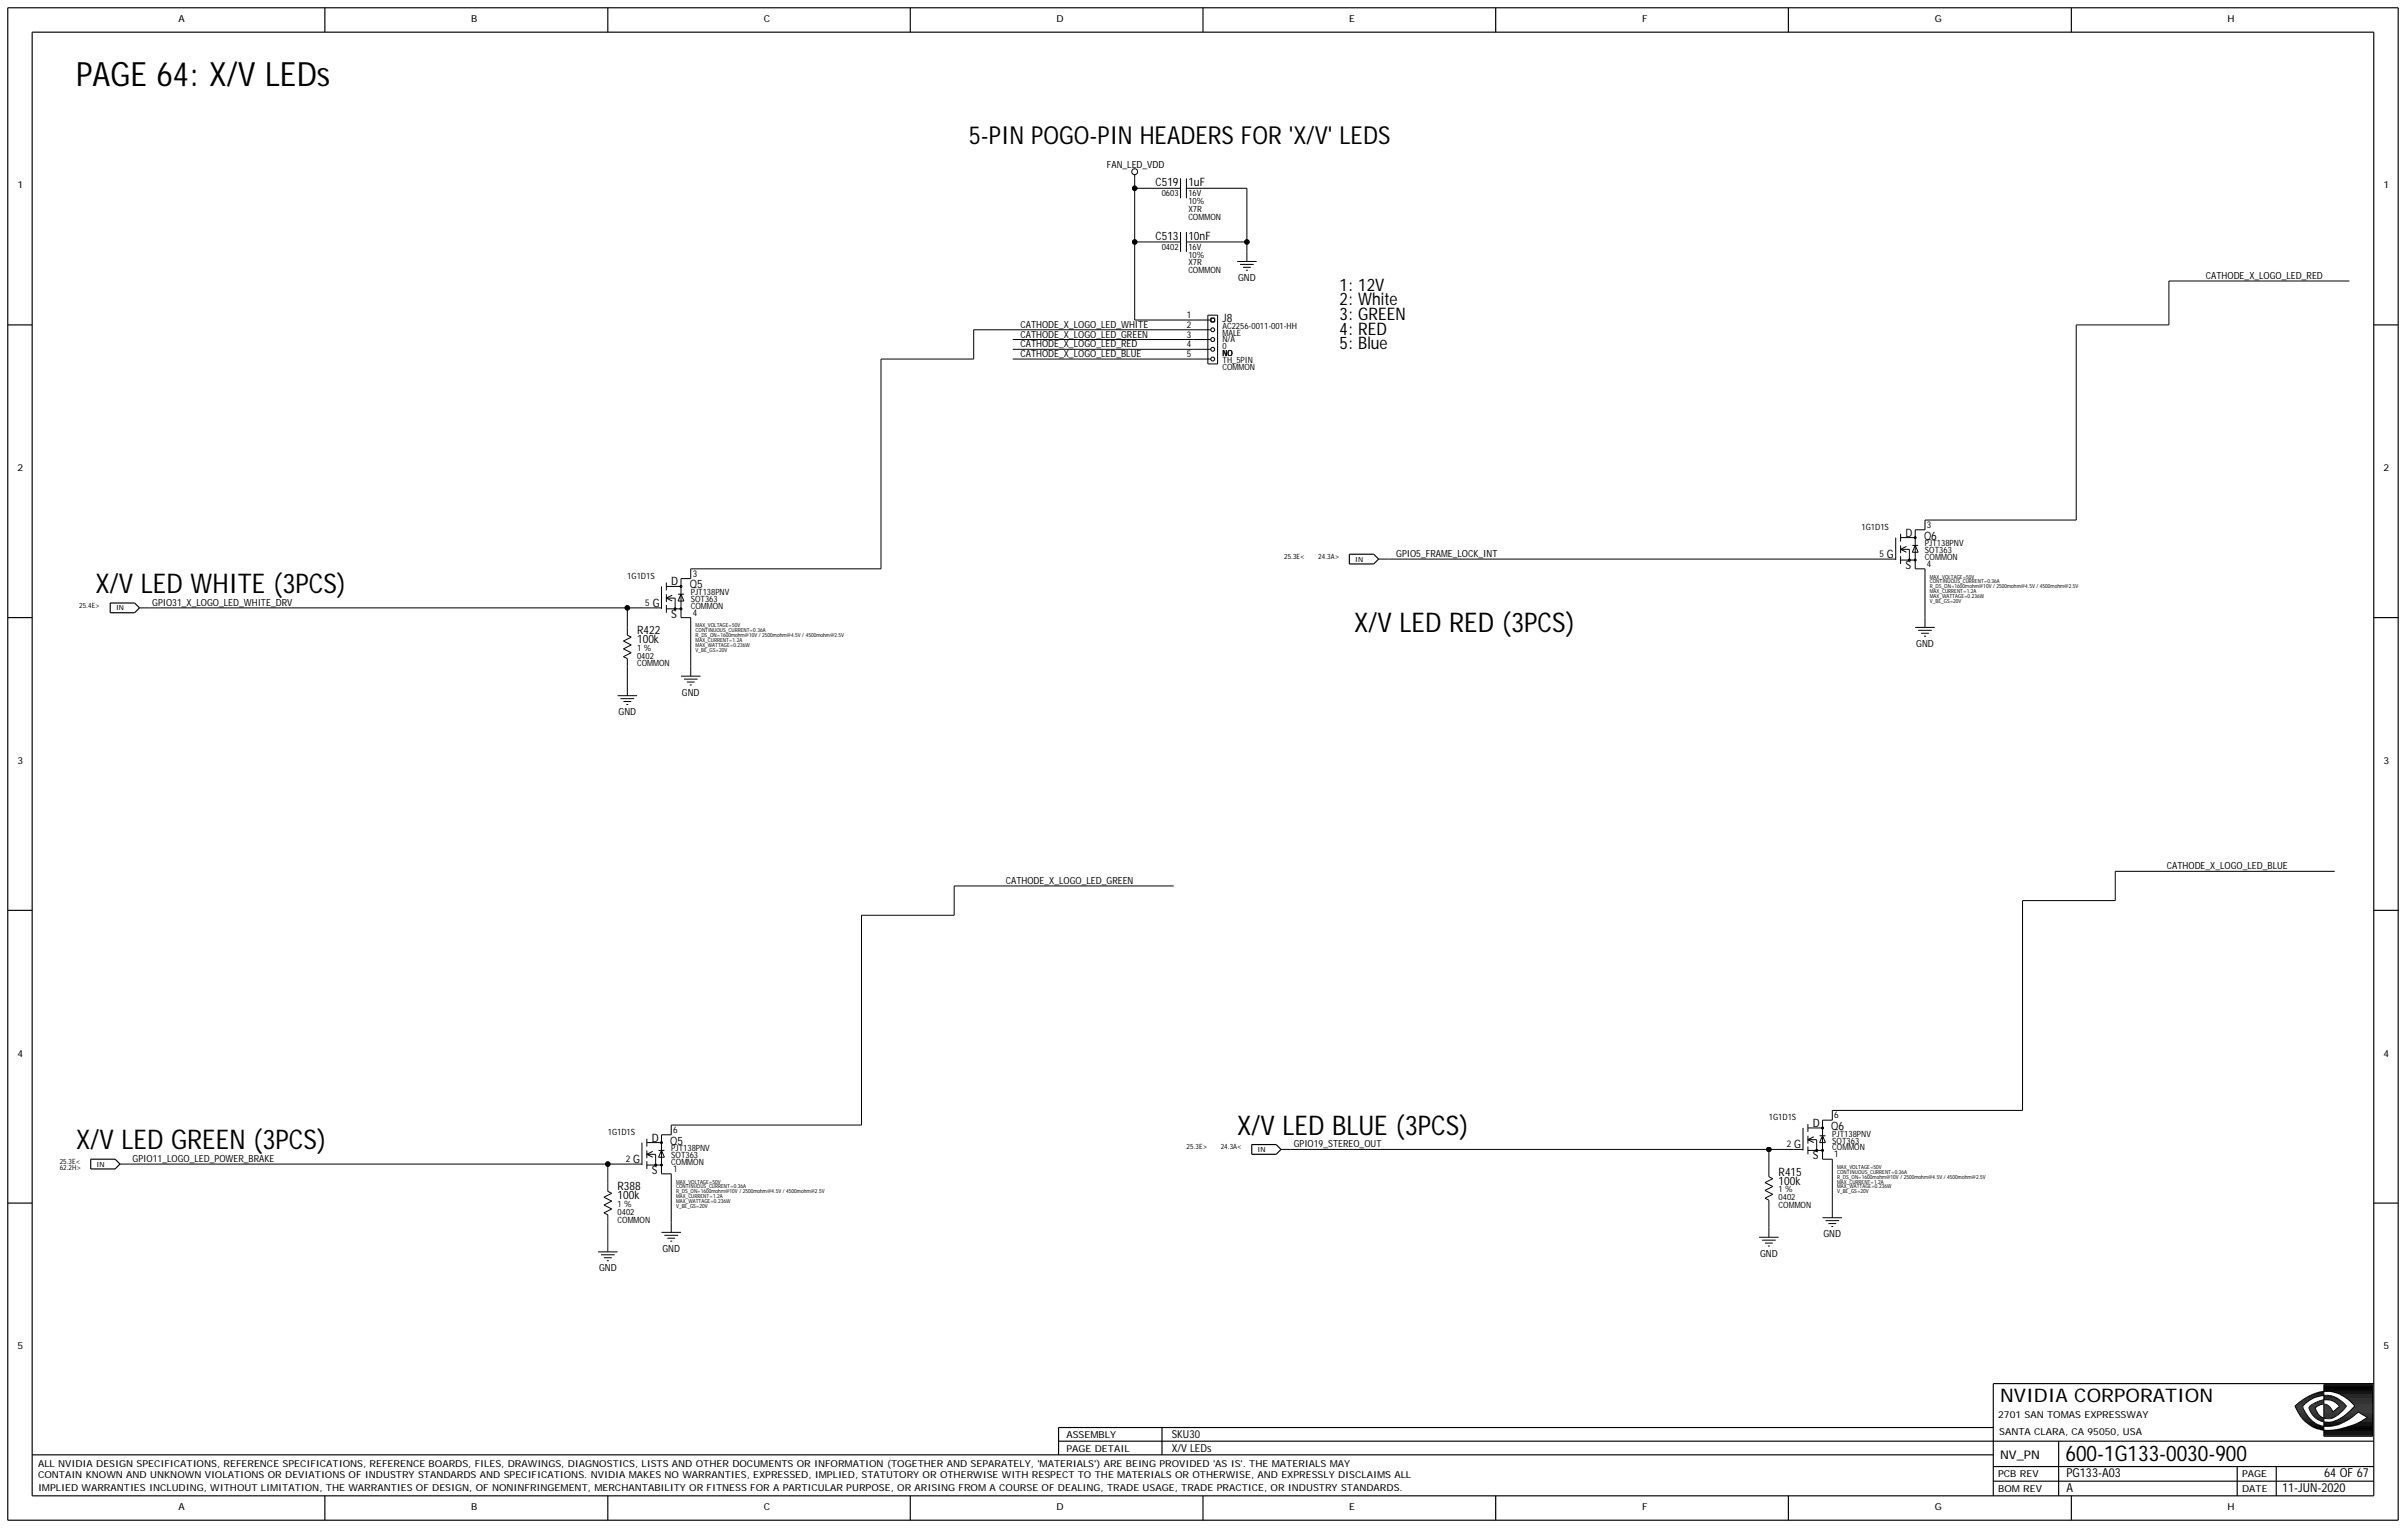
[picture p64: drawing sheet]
<svg xmlns="http://www.w3.org/2000/svg" width="422mm" height="268mm" viewBox="0 0 422 268" stroke-linecap="round" stroke-linejoin="round" font-family="sans-serif">
<defs><g id="words">
<text font-size="5.9" x="13.3" y="15">PAGE 64: X/V LEDs</text>
<g font-size="4.8">
<text x="16.8" y="104">X/V LED WHITE (3PCS)</text>
<text x="237.4" y="110.8">X/V LED RED (3PCS)</text>
<text x="13.3" y="201.5">X/V LED GREEN (3PCS)</text>
<text x="216.9" y="198.9">X/V LED BLUE (3PCS)</text>
</g>
<text font-size="4.4" x="169.9" y="25.3">5-PIN POGO-PIN HEADERS FOR 'X/V' LEDS</text>
<text font-size="3.8" x="362.1" y="256.1">600-1G133-0030-900</text>
<text font-size="3.3" x="350.7" y="245.8">NVIDIA CORPORATION</text>
<g font-size="3">
<text x="234.9" y="51">1: 12V</text>
<text x="234.9" y="53.5">2: White</text>
<text x="234.9" y="58.7">4: RED</text>
<text x="234.9" y="56.1">3: GREEN</text>
<text x="234.9" y="61.2">5: Blue</text>
</g>
<g font-size="2.2">
<text x="362.3" y="261.5">A</text>
<text x="362.3" y="259">PG133-A03</text>
<text x="400.1" y="261.5">11-JUN-2020</text>
<text x="407.5" y="259">64 OF 67</text>
</g>
<text font-size="2.1" x="350.7" y="255.7">NV_PN</text>
<g font-size="2">
<text x="202.6" y="32.7">C519</text>
<text x="208.3" y="32.7">1uF</text>
<text x="202.6" y="42.1">C513</text>
<text x="208.3" y="42.1">10nF</text>
<text x="214.3" y="56.4">J8</text>
<text x="334.1" y="94.1">D</text>
<text x="337.3" y="94.6">Q6</text>
<text x="330.8" y="97.8">G</text>
<text x="334.1" y="99.7">S</text>
<text x="114.4" y="106.4">G</text>
<text x="117.7" y="102.6">D</text>
<text x="120.9" y="103.1">Q5</text>
<text x="111.7" y="111.2">R422</text>
<text x="111.7" y="112.7">100k</text>
<text x="117.7" y="108.3">S</text>
<text x="317.8" y="197.6">D</text>
<text x="111" y="203.9">G</text>
<text x="114.3" y="200.1">D</text>
<text x="117.5" y="200.6">Q5</text>
<text x="314.6" y="201.3">G</text>
<text x="317.8" y="203.2">S</text>
<text x="321.1" y="198.1">Q6</text>
<text x="108.3" y="208.7">R388</text>
<text x="114.3" y="205.8">S</text>
<text x="311.8" y="206.1">R415</text>
<text x="311.8" y="207.7">100k</text>
<text x="108.3" y="210.2">100k</text>
</g>
<g font-size="1.9">
<text x="205.4" y="252.1">SKU30</text>
<text x="205.4" y="254.5">X/V LEDs</text>
</g>
<g font-size="1.7">
<text x="31.3" y="3.9">A</text>
<text x="82.6" y="3.9">B</text>
<text x="133.9" y="3.9">C</text>
<text x="185.3" y="3.9">D</text>
<text x="236.6" y="3.9">E</text>
<text x="287.9" y="3.9">F</text>
<text x="339.2" y="3.9">G</text>
<text x="390.5" y="3.9">H</text>
<text x="194.1" y="29.4">FAN_LED_VDD</text>
<text x="3.1" y="33">1</text>
<text x="417.9" y="33">1</text>
<text x="217.1" y="49.3">GND</text>
<text x="386.8" y="48.9">CATHODE_X_LOGO_LED_RED</text>
<text x="178.9" y="59.2">CATHODE_X_LOGO_LED_GREEN</text>
<text x="178.9" y="57.5">CATHODE_X_LOGO_LED_WHITE</text>
<text x="178.9" y="60.9">CATHODE_X_LOGO_LED_RED</text>
<text x="178.9" y="62.6">CATHODE_X_LOGO_LED_BLUE</text>
<text x="3.1" y="82.6">2</text>
<text x="417.9" y="82.6">2</text>
<text x="244.8" y="97.7">GPIO5_FRAME_LOCK_INT</text>
<text x="26.7" y="106.2">GPIO31_X_LOGO_LED_WHITE_DRV</text>
<text x="336" y="113.4">GND</text>
<text x="108.4" y="125.4">GND</text>
<text x="119.6" y="122">GND</text>
<text x="3.1" y="133.9">3</text>
<text x="417.9" y="133.9">3</text>
<text x="176.4" y="155">CATHODE_X_LOGO_LED_GREEN</text>
<text x="379.9" y="152.4">CATHODE_X_LOGO_LED_BLUE</text>
<text x="3.1" y="185.3">4</text>
<text x="417.9" y="185.3">4</text>
<text x="23.3" y="203.7">GPIO11_LOGO_LED_POWER_BRAKE</text>
<text x="226.8" y="201.2">GPIO19_STEREO_OUT</text>
<text x="116.1" y="219.5">GND</text>
<text x="308.6" y="220.3">GND</text>
<text x="319.7" y="216.9">GND</text>
<text x="105" y="222.9">GND</text>
<text x="3.1" y="236.6">5</text>
<text x="417.9" y="236.6">5</text>
<text x="350.3" y="248.5">2701 SAN TOMAS EXPRESSWAY</text>
<text x="350.5" y="251.6">SANTA CLARA, CA 95050, USA</text>
<text x="6.7" y="257.1">ALL NVIDIA DESIGN SPECIFICATIONS, REFERENCE SPECIFICATIONS, REFERENCE BOARDS, FILES, DRAWINGS, DIAGNOSTICS, LISTS AND OTHER DOCUMENTS OR INFORMATION (TOGETHER AND SEPARATELY, 'MATERIALS') ARE BEING PROVIDED 'AS IS'. THE MATERIALS MAY</text>
<text x="187" y="254.5">PAGE DETAIL</text>
<text x="187" y="252.1">ASSEMBLY</text>
<text x="6.7" y="259.2">CONTAIN KNOWN AND UNKNOWN VIOLATIONS OR DEVIATIONS OF INDUSTRY STANDARDS AND SPECIFICATIONS. NVIDIA MAKES NO WARRANTIES, EXPRESSED, IMPLIED, STATUTORY OR OTHERWISE WITH RESPECT TO THE MATERIALS OR OTHERWISE, AND EXPRESSLY DISCLAIMS ALL</text>
<text x="6.7" y="261.4">IMPLIED WARRANTIES INCLUDING, WITHOUT LIMITATION, THE WARRANTIES OF DESIGN, OF NONINFRINGEMENT, MERCHANTABILITY OR FITNESS FOR A PARTICULAR PURPOSE, OR ARISING FROM A COURSE OF DEALING, TRADE USAGE, TRADE PRACTICE, OR INDUSTRY STANDARDS.</text>
<text x="350.3" y="261.5">BOM REV</text>
<text x="350.3" y="259">PCB REV</text>
<text x="393.1" y="259">PAGE</text>
<text x="393.1" y="261.5">DATE</text>
<text x="31.3" y="264.8">A</text>
<text x="82.6" y="264.8">B</text>
<text x="133.9" y="264.8">C</text>
<text x="185.3" y="264.8">D</text>
<text x="236.6" y="264.8">E</text>
<text x="287.9" y="264.8">F</text>
<text x="339.2" y="264.8">G</text>
<text x="390.5" y="264.8">H</text>
</g>
<g font-size="1.6">
<text x="208.1" y="59.2">3</text>
<text x="208.1" y="57.5">2</text>
<text x="208.1" y="55.8">1</text>
<text x="208.1" y="62.6">5</text>
<text x="208.1" y="60.9">4</text>
<text x="337.8" y="92.5">3</text>
<text x="121.4" y="101.1">3</text>
<text x="329.5" y="97.7">5</text>
<text x="337.8" y="99.4">4</text>
<text x="113.1" y="106.2">5</text>
<text x="121.4" y="107.9">4</text>
<text x="321.6" y="196">6</text>
<text x="109.7" y="203.7">2</text>
<text x="118" y="198.6">6</text>
<text x="313.3" y="201.2">2</text>
<text x="321.6" y="202.9">1</text>
<text x="118" y="205.4">1</text>
</g>
<g font-size="1.5">
<text x="203.7" y="34.4">0603</text>
<text x="208.3" y="35.7">10%</text>
<text x="208.3" y="34.4">16V</text>
<text x="208.3" y="37.1">X7R</text>
<text x="208.3" y="38.5">COMMON</text>
<text x="203.7" y="43.8">0402</text>
<text x="208.3" y="47.9">COMMON</text>
<text x="208.3" y="46.5">X7R</text>
<text x="208.3" y="45.2">10%</text>
<text x="208.3" y="43.8">16V</text>
<text x="214.3" y="58.8">MALE</text>
<text x="214.3" y="57.6">AC2256-0011-001-HH</text>
<text x="214.3" y="63.6">TH_5PIN</text>
<text x="214.3" y="61.2">0</text>
<text x="214.3" y="62.4">NO</text>
<text x="214.3" y="60">N/A</text>
<text x="214.3" y="64.8">COMMON</text>
<text x="326.4" y="92.9">1G1D1S</text>
<text x="337.5" y="95.8">PJT138PNV</text>
<text x="110" y="101.4">1G1D1S</text>
<text x="337.5" y="98.2">COMMON</text>
<text x="337.5" y="97">SOT363</text>
<text x="121.1" y="104.3">PJT138PNV</text>
<text x="121.1" y="105.5">SOT363</text>
<text x="121.1" y="106.7">COMMON</text>
<text x="111.7" y="116.8">COMMON</text>
<text x="111.7" y="114.1">1 %</text>
<text x="111.7" y="115.5">0402</text>
<text x="310.1" y="196.4">1G1D1S</text>
<text x="106.6" y="198.9">1G1D1S</text>
<text x="117.7" y="201.8">PJT138PNV</text>
<text x="117.7" y="203">SOT363</text>
<text x="321.2" y="199.3">PJT138PNV</text>
<text x="321.2" y="200.5">SOT363</text>
<text x="321.2" y="201.7">COMMON</text>
<text x="117.7" y="204.2">COMMON</text>
<text x="311.8" y="209">1 %</text>
<text x="108.3" y="211.6">1 %</text>
<text x="108.3" y="213">0402</text>
<text x="108.3" y="214.3">COMMON</text>
<text x="311.8" y="210.4">0402</text>
<text x="311.8" y="211.8">COMMON</text>
</g>
<g font-size="1.3">
<text x="225.1" y="98">25.3E&lt;</text>
<text x="231.1" y="98">24.3A&gt;</text>
<text x="13.9" y="106.6">25.4E&gt;</text>
<text x="208" y="201.5">25.3E&gt;</text>
<text x="214" y="201.5">24.3A&lt;</text>
<text x="10.5" y="204.1">25.3E&lt;</text>
<text x="10.5" y="205.1">62.2H&gt;</text>
</g>
<g font-size="1.2">
<text x="237.6" y="98.5">IN</text>
<text x="20.4" y="107">IN</text>
<text x="220.5" y="201.9">IN</text>
<text x="16.9" y="204.5">IN</text>
</g>
<g font-size="1">
<text x="338.4" y="101.4">MAX_VOLTAGE=50V</text>
<text x="338.4" y="105.7">V_BE_GS=20V</text>
<text x="338.4" y="103.1">R_DS_ON=1600mohm@10V / 2500mohm@4.5V / 4500mohm@2.5V</text>
<text x="338.4" y="102.3">CONTINUOUS_CURRENT=0.36A</text>
<text x="338.4" y="104">MAX_CURRENT=1.2A</text>
<text x="338.4" y="104.9">MAX_WATTAGE=0.236W</text>
<text x="122" y="111.7">R_DS_ON=1600mohm@10V / 2500mohm@4.5V / 4500mohm@2.5V</text>
<text x="122" y="110.8">CONTINUOUS_CURRENT=0.36A</text>
<text x="122" y="112.6">MAX_CURRENT=1.2A</text>
<text x="122" y="110">MAX_VOLTAGE=50V</text>
<text x="122" y="113.4">MAX_WATTAGE=0.236W</text>
<text x="122" y="114.3">V_BE_GS=20V</text>
<text x="118.5" y="209.2">R_DS_ON=1600mohm@10V / 2500mohm@4.5V / 4500mohm@2.5V</text>
<text x="118.5" y="208.3">CONTINUOUS_CURRENT=0.36A</text>
<text x="118.5" y="207.5">MAX_VOLTAGE=50V</text>
<text x="322.1" y="209.2">V_BE_GS=20V</text>
<text x="322.1" y="206.6">R_DS_ON=1600mohm@10V / 2500mohm@4.5V / 4500mohm@2.5V</text>
<text x="322.1" y="205.8">CONTINUOUS_CURRENT=0.36A</text>
<text x="322.1" y="207.5">MAX_CURRENT=1.2A</text>
<text x="322.1" y="204.9">MAX_VOLTAGE=50V</text>
<text x="322.1" y="208.3">MAX_WATTAGE=0.236W</text>
<text x="118.5" y="211.8">V_BE_GS=20V</text>
<text x="118.5" y="210.1">MAX_CURRENT=1.2A</text>
<text x="118.5" y="210.9">MAX_WATTAGE=0.236W</text>
</g>
</g></defs>
<g fill="none" stroke="#000" stroke-width=".18">
<path d="M198.9 33h5.2zM198.9 31.3v1.7zM198.9 33v9.4zM198.9 30.6v.7zM204.1 33h2.9zM207 31.3v3.5zM208 33h2.9zM208 31.3v3.5zM210.9 33h7.7zM218.6 33v9.4zM170.7 57.8v5.1zM170.7 57.8h38.5z"/>
<path d="M177.6 59.5h31.6zM198.9 42.4h5.2zM198.9 42.4v13.7zM198.9 56.1h10.3zM204.1 42.4h2.9zM207 40.7v3.5zM208 42.4h2.9zM208 40.7v3.5zM209.2 57.8h3.1zM209.2 56.1h3.1zM209.2 59.5h3.1zM210.9 42.4h7.7z"/>
<path d="M211.8 55.2v8.6zM211.8 55.2h1.7zM212.3 55.8h.7zM212.3 55.8v.6zM212.3 56.4h.7zM212.4 59.3l.2-.1 .3 .1v.5l-.3 .1-.2-.1zM212.4 57.6l.2-.1 .3 .1v.4l-.3 .2-.2-.2zM212.4 55.9l.2-.1 .3 .1v.4l-.3 .1-.2-.1zM213 55.8v.6zM213.5 55.2v8.6zM216.9 45.8h3.4zM217.4 46.4h2.4z"/>
<path d="M217.9 46.9h1.4zM218.4 47.4h.4zM218.6 42.4v1.7zM218.6 44.1v1.7zM364 57v34.2zM364 57h16.3zM380.3 49.3v7.7zM380.3 49.3h31.6zM154.5 62.9v36.8zM154.5 62.9h16.2zM177.6 62.9h31.6zM177.6 61.2h31.6z"/>
<path d="M209.2 61.2h3.1zM209.2 62.9h3.1zM211.8 63.8h1.7zM212.4 61l.2-.1 .3 .1v.5l-.3 .1-.2-.1zM212.4 62.7l.2-.1 .3 .1v.5l-.3 .1-.2-.1zM121.1 99.7h33.4zM121.1 99.7v1.7zM241.7 98h1.7zM243.4 98h87.3zM330.7 98h1.7zM332.4 94.2v4zM333.2 94.2h2.6z"/>
<path d="M333.2 98.2h2.6zM333.2 97.5v1.4zM333.2 95.6v1.4zM333.2 93.6v1.3zM333.2 96.3l1-.5zM333.2 96.3l1 .5zM333.2 96.3h1.6zM334.6 98.1l.2-.1 .1 .3-.1 .1zM334.8 96.3v1.9zM335.3 95.6h1zM335.3 96.8h1zM335.6 94.2l.2-.1 .1 .2-.1 .1z"/>
<path d="M335.6 98.1l.2-.1 .1 .3-.1 .1zM335.8 95.6l.5 1.2zM335.8 95.6l-.5 1.2zM335.8 92.9h1.7zM335.8 99.7h1.7zM335.8 92.9v6.8zM337.5 99.7v8.6zM337.5 91.2h26.5zM337.5 91.2v1.7zM24.5 106.6h1.7zM26.2 106.6h83.8zM109.3 115.1l.7 .4z"/>
<path d="M109.3 115.1l1.4-.7zM109.3 113.8l1.4 .6zM109.3 113.8l1.4-.7zM109.3 112.4l1.4 .7zM109.3 112.4l1.4-.7zM110 116.8v3.5zM110 106.6h4.3zM110 106.6v3.4zM110 115.5v1.3zM110 111.4l.7 .3zM110 110v1.4zM114.3 106.6h1.7z"/>
<path d="M116 102.8v3.9zM116.8 102.8h2.6zM116.8 106.7h2.6zM116.8 106.1v1.3zM116.8 104.2v1.3zM116.8 102.1v1.4zM116.8 104.9l1.1-.6zM116.8 104.9l1.1 .5zM116.8 104.9h1.6zM118.2 106.7l.2-.1 .1 .2-.1 .1zM118.4 104.9v1.8zM118.9 104.2h1z"/>
<path d="M118.9 105.4h1zM119.2 102.7l.2-.1 .1 .3-.1 .1zM119.2 106.7l.2-.1 .1 .2-.1 .1zM119.4 118.5h3.4zM119.4 104.2l.5 1.2zM119.4 104.2l-.5 1.2zM119.4 101.4h1.7zM119.4 108.3h1.7zM119.4 101.4v6.9zM119.9 119.1h2.4zM120.4 119.6h1.4zM121.1 108.3v8.5z"/>
<path d="M121.1 116.8v1.7zM335.8 110h3.4zM336.3 110.5h2.4zM336.8 111h1.4zM337.3 111.5h.4zM337.5 108.3v1.7zM108.3 122h3.4zM108.8 122.5h2.4zM109.3 123h1.4zM109.8 123.5h.4zM110 120.3v1.7zM120.9 120.1h.4z"/>
<path d="M167.3 155.3v5.1zM167.3 155.3h38.5zM354.6 157.9v36.8zM354.6 157.9h16.3zM370.9 152.8v5.1zM370.9 152.8h38.4zM151 160.4v36.8zM151 160.4h16.3zM113.4 199.6v1.4zM116 198.9h1.7zM116 198.9v6.9zM117.7 197.2h33.3z"/>
<path d="M117.7 197.2v1.7zM316.1 197.7v4zM317 197.7h2.5zM317 199.1v1.4zM317 197.1v1.3zM317 199.8l1-.5zM317 199.8l1 .5zM317 199.8h1.5zM318.5 199.8v1.9zM319 199.1h1.1zM319.4 197.7l.1-.1 .2 .2-.2 .1zM319.5 199.1l.6 1.2z"/>
<path d="M319.5 199.1l-.5 1.2zM319.5 196.4h1.7zM319.5 196.4v6.8zM321.2 194.7h33.4zM321.2 194.7v1.7zM21 204.1h1.7zM22.7 204.1h83.9zM104.9 219.5h3.4zM105.4 220h2.4zM105.9 212.6l.7 .4zM105.9 212.6l1.3-.7zM105.9 211.3l1.3 .6z"/>
<path d="M105.9 211.3l1.3-.7zM105.9 209.9l1.3 .7zM105.9 209.9l1.3-.7zM106.6 214.3v3.5zM106.6 204.1h4.2zM106.6 204.1v3.4zM106.6 213v1.3zM106.6 208.9l.6 .3zM106.6 207.5v1.4zM106.6 217.8v1.7zM110.8 204.1h1.8zM112.6 200.3v3.9z"/>
<path d="M113.4 200.3h2.6zM113.4 204.2h2.6zM113.4 203.6v1.3zM113.4 201.7v1.3zM113.4 202.4l1-.6zM113.4 202.4l1 .5zM113.4 202.4h1.5zM114.8 204.2l.1-.1 .2 .2-.2 .1zM114.9 202.4v1.8zM115.5 201.7h1zM115.5 202.9h1zM115.8 200.2l.2-.1 .1 .3-.1 .1z"/>
<path d="M115.8 204.2l.2-.1 .1 .2-.1 .1zM116 216h3.4zM116 201.7l.5 1.2zM116 201.7l-.5 1.2zM116 205.8h1.7zM116.5 216.6h2.4zM117 217.1h1.4zM117.5 217.6h.4zM117.7 205.8v8.5zM117.7 214.3v1.7zM224.6 201.5h1.7zM226.3 201.5h83.8z"/>
<path d="M308.4 216.9h3.4zM308.9 217.4h2.4zM309.4 210.1l.7 .3zM309.4 210.1l1.4-.7zM309.4 208.7l1.4 .7zM309.4 208.7l1.4-.7zM309.4 207.3l1.4 .7zM309.4 207.3l1.4-.7zM309.4 217.9h1.4zM310 218.4h.3zM310.1 211.8v3.4zM310.1 201.5h4.3z"/>
<path d="M310.1 201.5v3.4zM310.1 210.4v1.4zM310.1 206.3l.7 .3zM310.1 204.9v1.4zM310.1 215.2v1.7zM314.4 201.5h1.7zM317 201.7h2.5zM317 201v1.4zM318.4 201.6l.1-.1 .2 .3h-.2zM319 200.3h1.1zM319.4 201.6l.1-.1 .2 .3h-.2zM319.5 203.2h1.7z"/>
<path d="M319.5 213.5h3.5zM320.1 214h2.3zM320.6 214.5h1.3zM321.1 215h.3zM321.2 203.2v8.6zM321.2 211.8v1.7zM105.9 220.5h1.3zM106.4 221h.3zM402.4 246.5h1.4M402.5 246.7h1.2M402.5 246.8h1.3M402.6 246.3h1.3"/>
<path d="M402.6 247h1.2M402.7 247.2l-.3-.7a8.1 8.1 0 0 1 6.4-2.5 7.1 7.1 0 0 1 4.1 2.5 10.4 10.4 0 0 1-2.7 2.2M402.7 247.2a6.1 6.1 0 0 0 2.7 2.9M402.7 247.2h1.2M402.8 247.3h1.2zM402.8 246.2h1.2M402.9 247.5h1.2M403 246h1.2M403 247.7h1.2M403.1 247.9h1.2M403.2 245.8h1.2M403.2 248h1.3"/>
<path d="M403.3 248.2h1.3M403.4 245.6h1.3M403.5 248.4h1.2M403.6 248.5h1.2M403.7 245.5h1.2M403.7 248.7h1.3M403.9 248.9h1.2M403.9 245.3h1.3M404 249.1h1.3M404.2 249.2h1.3M404.2 245.1h1.3M404.5 249.4h1.3"/>
<path d="M404.5 245h1.4M404.7 249.6h1.3M404.7 248.4a4.4 4.4 0 0 0 2.8 1.7l1.8-.2M404.8 244.8h1.7M404.8 246.8h1.1M404.9 246.7h1.2M404.9 246.7l-.1 .1 .2 .5 .9 1.2M404.9 247h1.1M404.9 249.7h1.5M404.9 245.5l-1.2 1.1 .2 .6 .8 1.2M405 247.2h1M405 247.3h1.1z"/>
<path d="M405 246.5h1.3M405.1 249.9h1.7M405.1 247.5h1.1M405.2 244.6h2.9l1.6 .5M405.2 246.3h1.4M405.2 247.7h1.1M405.3 247.9h1.1M405.4 250.1h2M405.5 248h1M405.5 244.4h1.9M405.5 245.1l-.6 .4M405.6 248.2h1.1"/>
<path d="M405.6 246.2h1.6M405.8 250.3h1.6M405.8 248.4h1.1M405.9 246h1.5M405.9 246.8a1.65 1.65 0 0 1 2.7 0l.1 .2M405.9 246.8l.8 1.4M405.9 248.5h1.4M405.9 248.5l.3 .2M406 244.3h1.4M406.2 248.7h1.2M406.2 250.4h1.2M406.2 248.7a3.6 3.6 0 0 0 4 0"/>
<path d="M406.2 245.8h1.2M406.5 248.9h.9M406.5 244.1h.9M406.6 245.6h.8M406.7 248.2l.2 .2M406.8 250.6h.6M406.8 249.1h.6M406.9 248.4a2.14 2.14 0 0 0 1.7 .3M407.2 245.5h.2M407.4 247.3h1.5zM407.4 248.5h1.6M407.4 247.2h1.4"/>
<path d="M407.4 246.8h1.2M407.4 246.3h.6M407.4 248h2.5M407.4 246.7h1.1M407.4 246.5h.9M407.4 247.9h2.7M407.4 248.2h2.2M407.4 248.4h1.9M407.4 247h1.3M407.4 247.7h2.9M407.4 243.6h8.6M407.4 242.9h8.6"/>
<path d="M407.4 243.8h8.6M407.4 243.2h8.6M407.4 243.1h8.6M407.4 243.4h8.6M407.4 249.9h1.9M407.4 249.6h2.9M407.4 249.4h3.3M407.4 245.3h2.6M407.4 245h2M407.4 244.8h1.5M407.4 245.1h2.4M407.4 250.9h8.6"/>
<path d="M407.4 251.6h8.6M407.4 251.5h8.6M407.4 251.3h8.6M407.4 251.1h8.6M407.4 249.7h2.5M407.4 247.5h3.1M407.4 242.7h8.6v9.1h-8.6zM407.4 250.8h8.6M407.5 244.6l-2 .5M408.5 243.9h7.5M408.6 248.7h.1M408.7 245.5h1.6"/>
<path d="M409 249.2h2.1M409.1 245.6h1.4M409.2 247.3h1.4zM409.3 244.1h6.7M409.4 245.8h1.3M409.4 247.2h1.4M409.5 249.1h1.9M409.7 246h1.2M409.7 247h1.3M409.7 245.1l1.3 .9 .4 .5-.1 .2M409.8 250.6h6.2M409.9 246.8h1.2"/>
<path d="M409.9 246.2h1.2M409.9 244.3h6.1M409.9 248.9h1.8M410 246.3h1.2M410.1 246.7h1.2M410.2 246.5h1.2M410.2 246.5l-1.2 1-.3-.5M410.2 246.5a3.2 3.2 0 0 0-4.5-.5l-.8 .7M410.2 248.7h1.7M410.3 244.4h5.7M410.5 248.5h1.7M410.6 250.4h5.4"/>
<path d="M410.6 244.6h5.4M410.8 248.4h1.6M410.9 244.8h5.1M411 248.2h1.6M411.2 245h4.8M411.2 250.3h4.8M411.3 248h1.6M411.3 246.7l-1.5 1.4-1.1 .6M411.4 245.1h4.6M411.5 247.9h1.6M411.6 247.7h1.7M411.7 245.3h4.3"/>
<path d="M411.8 250.1h4.2M411.8 245.5h4.2M411.8 247.5h4.2M412 247.3h4zM412 245.6h4M412.2 247.2h3.8M412.2 245.8h3.8M412.3 249.9h3.7M412.4 247h3.6M412.4 246h3.6M412.5 246.8h3.5M412.6 246.2h3.4"/>
<path d="M412.7 246.7h3.3M412.7 246.3h3.3M412.8 249.7h3.2M412.9 246.5h3.1M413.2 249.6h2.8M413.6 249.4h2.4M413.8 247.7h2.2M413.9 249.2h2.1M414 247.9h2M414.2 249.1h1.8M414.3 248h1.7M414.4 248.9h1.6"/>
<path d="M414.6 248.2h1.4M414.7 248.7h1.3M414.7 248.7a12.9 12.9 0 0 1-7.7 2l-1.6-.6M414.7 248.7l.4-.2-1.6-1a9.9 9.9 0 0 1-4.2 2.4M414.9 248.4h1.1M415 248.5h1"/>
<circle cx="198.9" cy="30.1" r=".52"/>
</g>
<g fill="#000" stroke="#000" stroke-width=".18">
<circle cx="198.9" cy="33" r=".41"/>
<circle cx="198.9" cy="42.4" r=".41"/>
<circle cx="218.6" cy="42.4" r=".41"/>
<circle cx="110" cy="106.6" r=".41"/>
<circle cx="106.6" cy="204.1" r=".41"/>
<circle cx="310.1" cy="201.5" r=".41"/>
</g>
<g fill="none" stroke="#000" stroke-width=".2">
<path d="M1.4 1.4v265.1zM1.4 1.4h419.1zM5.6 5.6v256.6zM5.6 5.6h410.6zM57 1.4v4.2zM106.6 1.4v4.2zM159.6 1.4v4.2zM210.9 1.4v4.2zM262.2 1.4v4.2zM313.5 1.4v4.2zM363.2 1.4v4.2zM416.2 5.6v256.6z"/>
<path d="M420.5 1.4v265.1zM1.4 57h4.2zM416.2 57h4.3zM236.6 97.2h4.2zM236.6 97.2v1.7zM236.6 98.9h4.2zM240.8 97.2l.9 .8zM240.8 98.9l.9-.9zM1.4 108.3h4.2zM19.3 105.7h4.3zM19.3 105.7v1.7zM19.3 107.4h4.3z"/>
<path d="M23.6 105.7l.9 .9zM24.5 106.6l-.9 .8zM416.2 108.3h4.3zM1.4 159.6h4.2zM416.2 159.6h4.3zM1.4 210.9h4.2zM15.9 203.2h4.3zM15.9 203.2v1.7zM15.9 204.9h4.3zM20.2 203.2l.8 .9zM21 204.1l-.8 .8zM219.5 200.6h4.2z"/>
<path d="M219.5 200.6v1.8zM219.5 202.4h4.2zM223.7 200.6l.9 .9zM224.6 201.5l-.9 .9zM416.2 210.9h4.3zM5.6 255h343.9zM185.6 250.3v4.7zM185.6 252.7h230.6zM185.6 250.3h163.9zM203.7 250.3v4.7zM349.5 242.6h66.7zM349.5 259.7h66.7z"/>
<path d="M349.5 257.1h66.7zM349.5 242.6v19.6zM360.9 252.7v9.5zM392.2 257.1v5.1zM399.1 257.1v5.1zM1.4 266.5h419.1zM5.6 262.2h410.6zM57 262.2v4.3zM106.6 262.2v4.3zM159.6 262.2v4.3zM210.9 262.2v4.3zM262.2 262.2v4.3z"/>
<path d="M313.5 262.2v4.3zM363.2 262.2v4.3z"/>
</g>
<use href="#words"/>
</svg>
